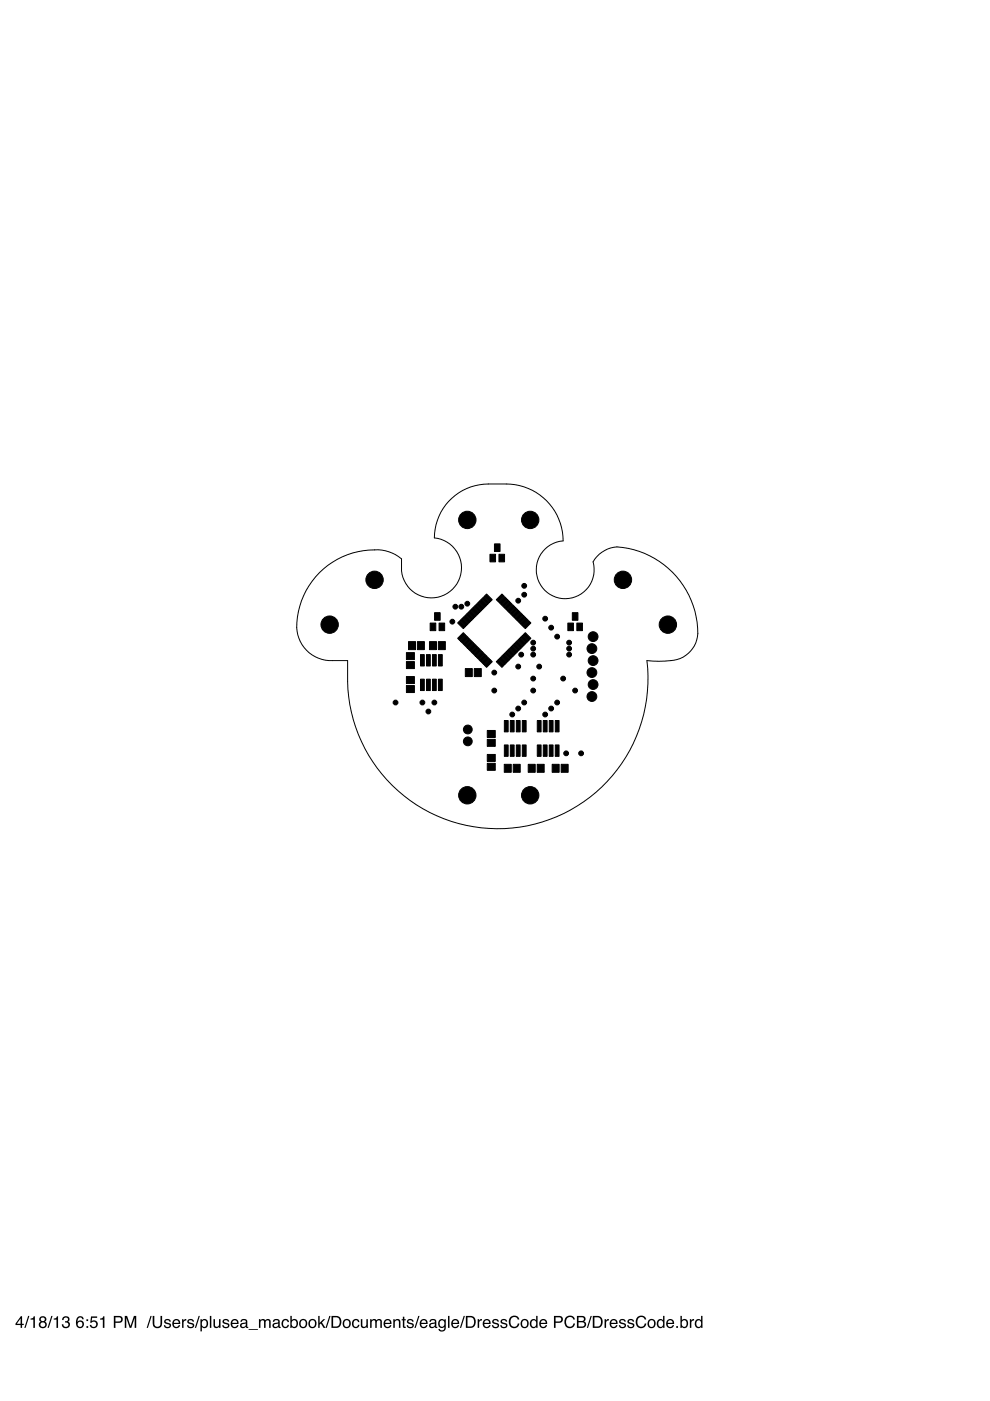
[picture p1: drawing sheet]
<svg xmlns="http://www.w3.org/2000/svg" width="210mm" height="297mm" viewBox="0 0 210 297" stroke-linecap="round" stroke-linejoin="round" font-family="sans-serif">
<path d="M4.4 279.5l-.8 1.2h.8zM4.4 279.1h.3v1.6h.3v.2h-.3v.6h-.3v-.6h-1.1v-.3zM6 279h.2l-.8 2.5h-.2zM6.5 279.5l.5-.1 .2-.3h.2v2.4h-.3v-1.7h-.6zM8.6 279.7a.45 .45 0 0 0 .9 0 .45 .45 0 0 0-.9 0zM8.6 280.9a.51 .51 0 0 0 1 0 .51 .51 0 0 0-1 0zM8.5 279.3a.7 .7 0 0 1 1.1-.1 .7 .7 0 0 1-.1 1 .77 .77 0 0 1 .2 1.2 .77 .77 0 0 1-1.2 0 .77 .77 0 0 1 .1-1.2l-.3-.5zM10.9 279h.2l-.8 2.5h-.2zM11.4 279.5l.5-.1 .2-.3h.2v2.4h-.3v-1.7h-.6zM13.4 279.2a.72 .72 0 0 1 1.1 0 .72 .72 0 0 1 0 1h-.1a.8 .8 0 0 1 .2 1.2 .8 .8 0 0 1-1.1 .1l-.4-.7h.3a.51 .51 0 0 0 .5 .6 .51 .51 0 0 0 .5-.5 .51 .51 0 0 0-.5-.5l-.1-.3a.45 .45 0 0 0 .6-.2 .45 .45 0 0 0-.3-.6 .45 .45 0 0 0-.5 .3l-.1 .3h-.3zM16.5 279.2a.73 .73 0 0 1 .8-.1 .73 .73 0 0 1 .4 .6h-.3a.51 .51 0 0 0-.6-.4 .51 .51 0 0 0-.3 .7l-.1 .3a.82 .82 0 0 1 1.3 .1 .82 .82 0 0 1-.3 1.2 .82 .82 0 0 1-1.2-.5v-1.2zM16.5 280.8a.53 .53 0 0 0 1 0 .53 .53 0 0 0-1 0zM18.3 279.7h.4v.4h-.4zM18.3 281.2h.4v.3h-.4zM19.3 279.1h1.3v.3h-1.1l-.1 .7a.85 .85 0 0 1 1.3 .4 .85 .85 0 0 1-.6 1.1 .85 .85 0 0 1-1.1-.7h.4a.55 .55 0 0 0 .8 .3 .55 .55 0 0 0 0-.9 .55 .55 0 0 0-.8 .2l-.3-.1zM21.2 279.5l.5-.1 .2-.3h.2v2.4h-.3v-1.7h-.6zM24.1 279h1.2a.73 .73 0 0 1 .7 .7 .73 .73 0 0 1-.7 .8h-.8v1h-.4zM24.5 279.3v.9h.7a.45 .45 0 0 0 .5-.5 .45 .45 0 0 0-.5-.4zM26.5 279h.4l.8 2.1 .7-2.1h.5v2.5h-.3v-2.1l-.8 2.1h-.3l-.7-2.1v2.1h-.3zM31.9 279h.3l-.8 2.5h-.3zM32.4 279h.3v1.6a.65 .65 0 0 0 .7 .7 .65 .65 0 0 0 .6-.7v-1.6h.4v1.4a1.01 1.01 0 0 1-1 1.2 1.01 1.01 0 0 1-1-1.2zM35 279.8a.74 .74 0 0 1 1.2 .4h-.3a.39 .39 0 0 0-.4-.3 .39 .39 0 0 0-.4 .4l.2 .1a.79 .79 0 0 1 1 .8 .8 .8 0 0 1-.9 .4 .8 .8 0 0 1-.7-.6h.3a.45 .45 0 0 0 .5 .3 .45 .45 0 0 0 .4-.4 .93 .93 0 0 1-1.1-.8zM36.8 279.9a.85 .85 0 0 1 1-.1 .85 .85 0 0 1 .4 .9h-1.3a.53 .53 0 0 0 .4 .6 .53 .53 0 0 0 .6-.3h.3a.9 .9 0 0 1-1.3 .5 .9 .9 0 0 1-.3-1.4zM37 280.1l-.1 .4h1l-.3-.6zM38.6 279.7h.3v.3l.3-.3h.3v.3a.5 .5 0 0 0-.6 .5v1h-.3zM39.9 279.8a.74 .74 0 0 1 1.2 .4h-.3a.39 .39 0 0 0-.4-.3 .39 .39 0 0 0-.3 .4l.1 .1a.79 .79 0 0 1 1 .8 .8 .8 0 0 1-.9 .4 .8 .8 0 0 1-.6-.6h.3a.45 .45 0 0 0 .4 .3 .45 .45 0 0 0 .4-.4 .93 .93 0 0 1-1.1-.8zM42.1 279h.3l-.8 2.5h-.3zM43 280.1a.71 .71 0 0 0-.2 .8 .71 .71 0 0 0 .7 .4 .72 .72 0 0 0 .3-.8 .72 .72 0 0 0-.7-.5zM42.5 279.7h.3v.2a.75 .75 0 0 1 .9-.2 .75 .75 0 0 1 .4 .9 .78 .78 0 0 1-.3 .9 .78 .78 0 0 1-1-.2v1h-.3zM44.5 279h.3v2.5h-.3zM45.3 279.7h.3v1.2a.47 .47 0 0 0 .6 .4 .47 .47 0 0 0 .2-.7v-.9h.4v1.8h-.3v-.2a.64 .64 0 0 1-.8 .3 .64 .64 0 0 1-.4-.7zM47.4 279.8a.74 .74 0 0 1 1.2 .4h-.3a.39 .39 0 0 0-.4-.3 .39 .39 0 0 0-.4 .4l.2 .1a.79 .79 0 0 1 .9 .8 .8 .8 0 0 1-.8 .4 .8 .8 0 0 1-.7-.6h.3a.45 .45 0 0 0 .5 .3 .45 .45 0 0 0 .4-.4h-.1a.93 .93 0 0 1-1-.8zM49.1 279.9a.85 .85 0 0 1 1.1-.1 .85 .85 0 0 1 .4 .9h-1.4a.53 .53 0 0 0 .4 .6 .53 .53 0 0 0 .7-.3h.3a.9 .9 0 0 1-1.3 .5 .9 .9 0 0 1-.3-1.4zM49.4 280.1l-.2 .4h1.1l-.4-.6zM51.2 280.9a.44 .44 0 0 0 .6 .4 .44 .44 0 0 0 .3-.7zM51.1 279.9a.8 .8 0 0 1 1.3 .3v1.1h.2v.2h-.3l-.2-.2a.63 .63 0 0 1-.9 .3 .63 .63 0 0 1 0-1l.9-.3a.42 .42 0 0 0-.4-.4 .42 .42 0 0 0-.4 .4h-.3zM52.7 281.8h2v.2h-2zM54.9 279.7h.3v.3a.6 .6 0 0 1 1.1-.1 .62 .62 0 0 1 .7-.2 .62 .62 0 0 1 .4 .6v1.2h-.3v-1.2a.4 .4 0 0 0-.5-.4 .4 .4 0 0 0-.3 .6v1h-.3v-1.2a.42 .42 0 0 0-.6-.4 .42 .42 0 0 0-.2 .7v.9h-.3zM58.1 280.9a.44 .44 0 0 0 .6 .4 .44 .44 0 0 0 .2-.7zM58 279.9a.8 .8 0 0 1 1.3 .3v1.1h.2v.2h-.3l-.2-.2a.63 .63 0 0 1-1 .3 .63 .63 0 0 1 0-1l1-.3a.42 .42 0 0 0-.4-.4 .42 .42 0 0 0-.5 .4h-.2zM59.9 279.9a.76 .76 0 0 1 .8-.2 .76 .76 0 0 1 .6 .6h-.3a.51 .51 0 0 0-.7-.3 .51 .51 0 0 0-.3 .7 .49 .49 0 0 0 .4 .6 .49 .49 0 0 0 .6-.4h.3a.83 .83 0 0 1-1.1 .6 .83 .83 0 0 1-.5-1.1zM61.6 279h.3v.9a.81 .81 0 0 1 1-.1 .81 .81 0 0 1 .3 1.1 .73 .73 0 0 1-.5 .7 .73 .73 0 0 1-.9-.3v.2h-.2zM62 280.1a.64 .64 0 0 0-.1 .9 .64 .64 0 0 0 .8 .1 .65 .65 0 0 0 .1-.8 .65 .65 0 0 0-.8-.2zM64 280a.66 .66 0 0 0-.2 .9 .66 .66 0 0 0 .9 .2 .67 .67 0 0 0 .1-.9 .67 .67 0 0 0-.8-.2zM63.7 279.9a.92 .92 0 0 1 1.2 .1 .92 .92 0 0 1 0 1.3 .92 .92 0 0 1-1.3 0l-.2-.6zM65.9 280a.66 .66 0 0 0-.2 .9 .66 .66 0 0 0 1 .2 .67 .67 0 0 0 .1-.9 .67 .67 0 0 0-.9-.2zM65.6 279.9a.92 .92 0 0 1 1.3 .1 .92 .92 0 0 1 0 1.3 .92 .92 0 0 1-1.3 0l-.2-.6zM67.5 279h.3v1.5l.8-.8h.4l-.7 .7 .7 1.1h-.4l-.6-.9-.2 .2v.7h-.3zM69.8 279h.3l-.8 2.5h-.3zM70.6 279.3v1.9h.6a.99 .99 0 0 0 .8-.9 .99 .99 0 0 0-.8-1zM70.3 279h1a1.29 1.29 0 0 1 1.1 1.3 1.29 1.29 0 0 1-1.1 1.2h-1zM73.2 280a.66 .66 0 0 0-.2 .9 .66 .66 0 0 0 .9 .2 .67 .67 0 0 0 .1-.9 .67 .67 0 0 0-.8-.2zM72.9 279.9a.92 .92 0 0 1 1.2 .1 .92 .92 0 0 1 0 1.3 .92 .92 0 0 1-1.2 0l-.2-.6zM74.9 279.9a.76 .76 0 0 1 .8-.2 .76 .76 0 0 1 .5 .6h-.3a.51 .51 0 0 0-.7-.3 .51 .51 0 0 0-.2 .7 .49 .49 0 0 0 .3 .6 .49 .49 0 0 0 .6-.4h.3a.83 .83 0 0 1-1.1 .6 .83 .83 0 0 1-.5-1.1zM76.5 279.7h.3v1.2a.47 .47 0 0 0 .7 .4 .47 .47 0 0 0 .2-.7v-.9h.3v1.8h-.3v-.2a.64 .64 0 0 1-.7 .3 .64 .64 0 0 1-.5-.7zM78.5 279.7h.3v.3a.6 .6 0 0 1 1-.1 .62 .62 0 0 1 .7-.2 .62 .62 0 0 1 .5 .6v1.2h-.4v-1.2a.4 .4 0 0 0-.5-.4 .4 .4 0 0 0-.2 .6v1h-.3v-1.2a.42 .42 0 0 0-.6-.4 .42 .42 0 0 0-.2 .7v.9h-.3zM81.6 279.9a.85 .85 0 0 1 1-.1 .85 .85 0 0 1 .4 .9h-1.3a.53 .53 0 0 0 .3 .6 .53 .53 0 0 0 .7-.3h.3a.9 .9 0 0 1-1.3 .5 .9 .9 0 0 1-.3-1.4zM81.8 280.1l-.1 .4h1l-.3-.6zM83.4 279.7h.3v.3a.66 .66 0 0 1 .7-.3 .66 .66 0 0 1 .5 .7v1.1h-.3v-1.1a.46 .46 0 0 0-.6-.4 .46 .46 0 0 0-.3 .6v.9h-.3zM85.4 279.2h.3v.5h.3v.2h-.3v1.2l.3 .2v.2a.44 .44 0 0 1-.6-.3v-1.3h-.2v-.2h.2zM86.5 279.8a.74 .74 0 0 1 1.2 .4h-.3a.39 .39 0 0 0-.4-.3 .39 .39 0 0 0-.4 .4l.2 .1a.79 .79 0 0 1 .9 .8 .8 .8 0 0 1-.8 .4 .8 .8 0 0 1-.7-.6h.3a.45 .45 0 0 0 .5 .3 .45 .45 0 0 0 .4-.4h-.1a.93 .93 0 0 1-1-.8zM88.7 279h.2l-.8 2.5h-.2zM89.2 279.9a.85 .85 0 0 1 1.1-.1 .85 .85 0 0 1 .4 .9h-1.4a.53 .53 0 0 0 .4 .6 .53 .53 0 0 0 .6-.3h.3a.9 .9 0 0 1-1.2 .5 .9 .9 0 0 1-.3-1.4zM89.5 280.1l-.2 .4h1.1l-.4-.6zM91.3 280.9a.44 .44 0 0 0 .6 .4 .44 .44 0 0 0 .2-.7zM91.2 279.9a.8 .8 0 0 1 1.3 .3v1.1h.2v.2h-.3l-.2-.2a.63 .63 0 0 1-.9 .3 .63 .63 0 0 1-.1-1l1-.3a.42 .42 0 0 0-.4-.4 .42 .42 0 0 0-.4 .4h-.3zM93.1 279.9l.6-.2 .5 .2v-.2h.3v1.7a.81 .81 0 0 1-.6 .9 .81 .81 0 0 1-.9-.5h.3a.53 .53 0 0 0 .7 .2 .53 .53 0 0 0 .2-.7 .8 .8 0 0 1-1 .1 .8 .8 0 0 1-.3-1zM93.4 280.1a.65 .65 0 0 0-.2 .8 .65 .65 0 0 0 .8 .3 .64 .64 0 0 0 .2-.9 .64 .64 0 0 0-.8-.2zM95 279h.3v2.5h-.3zM95.9 279.9a.85 .85 0 0 1 1-.1 .85 .85 0 0 1 .5 .9h-1.4a.53 .53 0 0 0 .4 .6 .53 .53 0 0 0 .6-.3h.3a.9 .9 0 0 1-1.3 .5 .9 .9 0 0 1-.2-1.4zM96.2 280.1l-.2 .4h1l-.3-.6zM98.3 279h.3l-.8 2.5h-.3zM99.1 279.3v1.9h.6a.99 .99 0 0 0 .8-.9 .99 .99 0 0 0-.8-1zM98.8 279h1a1.29 1.29 0 0 1 1.1 1.3 1.29 1.29 0 0 1-1.1 1.2h-1zM101.3 279.7h.3v.3l.3-.3h.3v.3a.5 .5 0 0 0-.6 .5v1h-.3zM102.6 279.9a.85 .85 0 0 1 1-.1 .85 .85 0 0 1 .4 .9h-1.3a.53 .53 0 0 0 .4 .6 .53 .53 0 0 0 .6-.3h.3a.9 .9 0 0 1-1.3 .5 .9 .9 0 0 1-.2-1.4zM102.8 280.1l-.1 .4h1l-.3-.6zM104.5 279.8a.74 .74 0 0 1 1.3 .4h-.3a.39 .39 0 0 0-.4-.3 .39 .39 0 0 0-.4 .4l.2 .1a.79 .79 0 0 1 .9 .8 .8 .8 0 0 1-.8 .4 .8 .8 0 0 1-.7-.6h.3a.45 .45 0 0 0 .5 .3 .45 .45 0 0 0 .4-.4h-.1a.93 .93 0 0 1-1-.8zM106.3 279.8a.74 .74 0 0 1 1.2 .4h-.3a.39 .39 0 0 0-.4-.3 .39 .39 0 0 0-.3 .4l.1 .1a.79 .79 0 0 1 1 .8 .8 .8 0 0 1-.9 .4 .8 .8 0 0 1-.6-.6h.3a.45 .45 0 0 0 .4 .3 .45 .45 0 0 0 .5-.4h-.1a.93 .93 0 0 1-1.1-.8zM108.2 279.3a1.1 1.1 0 0 1 1.1-.4 1.1 1.1 0 0 1 .8 .9h-.3a.82 .82 0 0 0-1.1-.5 .82 .82 0 0 0-.5 1 .8 .8 0 0 0 .6 1 .8 .8 0 0 0 1-.7h.3a1.17 1.17 0 0 1-1.4 1 1.17 1.17 0 0 1-.8-1.6zM110.9 280a.66 .66 0 0 0-.2 .9 .66 .66 0 0 0 1 .2 .67 .67 0 0 0 .1-.9 .67 .67 0 0 0-.9-.2zM110.6 279.9a.92 .92 0 0 1 1.3 .1 .92 .92 0 0 1-.1 1.3 .92 .92 0 0 1-1.2 0l-.2-.6zM112.8 280.1a.64 .64 0 0 0-.1 .9 .64 .64 0 0 0 .8 .1 .64 .64 0 0 0 .2-.8 .64 .64 0 0 0-.9-.2zM112.7 279.8l.6-.1 .4 .2v-.9h.3v2.5h-.3v-.2a.8 .8 0 0 1-1.1 .2 .8 .8 0 0 1-.2-1.1zM114.6 279.9a.85 .85 0 0 1 1-.1 .85 .85 0 0 1 .4 .9h-1.3a.53 .53 0 0 0 .4 .6 .53 .53 0 0 0 .6-.3h.3a.9 .9 0 0 1-1.3 .5 .9 .9 0 0 1-.3-1.4zM114.8 280.1l-.1 .4h1l-.3-.6zM117.5 279h1.1a.73 .73 0 0 1 .7 .7 .73 .73 0 0 1-.7 .8h-.8v1h-.3zM117.8 279.3v.9h.7a.45 .45 0 0 0 .5-.5 .45 .45 0 0 0-.5-.4zM120 279.3a1.1 1.1 0 0 1 1.1-.4 1.1 1.1 0 0 1 .8 .9h-.3a.82 .82 0 0 0-1.1-.5 .82 .82 0 0 0-.5 1 .8 .8 0 0 0 .6 1 .8 .8 0 0 0 1-.7h.3a1.17 1.17 0 0 1-1.5 1 1.17 1.17 0 0 1-.7-1.6zM122.7 279.3v.8h.6a.41 .41 0 0 0 .5-.4 .41 .41 0 0 0-.5-.4zM122.7 280.4v.8h.7a.46 .46 0 0 0 .5-.4 .46 .46 0 0 0-.6-.4zM122.3 279h1.1a.63 .63 0 0 1 .7 .4 .63 .63 0 0 1-.3 .8 .72 .72 0 0 1 .4 .9 .72 .72 0 0 1-.8 .4h-1.1zM125.2 279h.3l-.8 2.5h-.3zM126 279.3v1.9h.6a.99 .99 0 0 0 .8-.9 .99 .99 0 0 0-.8-1zM125.7 279h1a1.29 1.29 0 0 1 1.1 1.3 1.29 1.29 0 0 1-1.1 1.2h-1zM128.2 279.7h.3v.3l.3-.3h.3v.3a.5 .5 0 0 0-.6 .5v1h-.3zM129.5 279.9a.85 .85 0 0 1 1-.1 .85 .85 0 0 1 .4 .9h-1.3a.53 .53 0 0 0 .4 .6 .53 .53 0 0 0 .6-.3h.3a.9 .9 0 0 1-1.3 .5 .9 .9 0 0 1-.2-1.4zM129.7 280.1l-.1 .4h1l-.3-.6zM131.5 279.8a.74 .74 0 0 1 1.2 .4h-.3a.39 .39 0 0 0-.4-.3 .39 .39 0 0 0-.4 .4l.2 .1a.79 .79 0 0 1 .9 .8 .8 .8 0 0 1-.8 .4 .8 .8 0 0 1-.7-.6h.3a.45 .45 0 0 0 .5 .3 .45 .45 0 0 0 .4-.4h-.1a.93 .93 0 0 1-1-.8zM133.2 279.8a.74 .74 0 0 1 1.2 .4h-.3a.39 .39 0 0 0-.4-.3 .39 .39 0 0 0-.3 .4l.1 .1a.79 .79 0 0 1 1 .8 .8 .8 0 0 1-.8 .4 .8 .8 0 0 1-.7-.6h.3a.45 .45 0 0 0 .4 .3 .45 .45 0 0 0 .5-.4h-.1a.93 .93 0 0 1-1-.8zM135.1 279.3a1.1 1.1 0 0 1 1.1-.4 1.1 1.1 0 0 1 .8 .9h-.3a.82 .82 0 0 0-1.1-.5 .82 .82 0 0 0-.5 1 .8 .8 0 0 0 .7 1 .8 .8 0 0 0 .9-.7h.3a1.17 1.17 0 0 1-1.4 1 1.17 1.17 0 0 1-.8-1.6zM137.8 280a.66 .66 0 0 0-.2 .9 .66 .66 0 0 0 1 .2 .67 .67 0 0 0 .1-.9 .67 .67 0 0 0-.9-.2zM137.5 279.9a.92 .92 0 0 1 1.3 .1 .92 .92 0 0 1 0 1.3 .92 .92 0 0 1-1.3 0l-.2-.6zM139.7 280.1a.64 .64 0 0 0-.1 .9 .64 .64 0 0 0 .9 .1 .64 .64 0 0 0 .1-.8 .64 .64 0 0 0-.9-.2zM139.6 279.8l.6-.1 .4 .2v-.9h.3v2.5h-.3v-.2a.8 .8 0 0 1-1.1 .2 .8 .8 0 0 1-.2-1.1zM141.5 279.9a.85 .85 0 0 1 1-.1 .85 .85 0 0 1 .4 .9h-1.3a.53 .53 0 0 0 .4 .6 .53 .53 0 0 0 .6-.3h.3a.9 .9 0 0 1-1.3 .5 .9 .9 0 0 1-.3-1.4zM141.7 280.1l-.1 .4h1l-.3-.6zM143.4 281.2h.3v.3h-.3zM144.3 279h.3v.9a.81 .81 0 0 1 1-.1 .81 .81 0 0 1 .3 1.1 .73 .73 0 0 1-.5 .7 .73 .73 0 0 1-.8-.3v.2h-.3zM144.7 280.1a.64 .64 0 0 0-.1 .9 .64 .64 0 0 0 .9 .1 .65 .65 0 0 0 0-.8 .65 .65 0 0 0-.8-.2zM146.3 279.7h.3v.3l.3-.3h.3v.3a.5 .5 0 0 0-.6 .5v1h-.3zM147.8 280.1a.64 .64 0 0 0-.1 .9 .64 .64 0 0 0 .8 .1 .64 .64 0 0 0 .1-.8 .64 .64 0 0 0-.8-.2zM147.7 279.8l.6-.1 .3 .2v-.9h.3v2.5h-.2v-.2a.8 .8 0 0 1-1.1 .2 .8 .8 0 0 1-.3-1.1z" fill-rule="evenodd" fill="#000"/>
<g fill="#000" stroke="#000" stroke-width=".21">
<circle cx="99.1" cy="110.2" r="1.84"/>
<circle cx="112.4" cy="110.2" r="1.84"/>
<circle cx="69.9" cy="132.4" r="1.84"/>
<circle cx="79.4" cy="122.9" r="1.84"/>
<circle cx="95.9" cy="131.8" r=".51"/>
<circle cx="96.5" cy="128.6" r=".51"/>
<circle cx="97.8" cy="128.6" r=".51"/>
<circle cx="99.1" cy="128" r=".51"/>
<circle cx="109.9" cy="127.4" r=".51"/>
<circle cx="110.5" cy="138.8" r=".51"/>
<circle cx="111.1" cy="124.2" r=".51"/>
<circle cx="111.1" cy="126.1" r=".51"/>
<circle cx="113.1" cy="137.5" r=".51"/>
<circle cx="113.1" cy="136.2" r=".51"/>
<circle cx="113.1" cy="138.8" r=".51"/>
<circle cx="115.6" cy="131.2" r=".51"/>
<circle cx="116.9" cy="133.1" r=".51"/>
<circle cx="118.1" cy="135" r=".51"/>
<circle cx="120.7" cy="136.2" r=".51"/>
<circle cx="120.7" cy="138.8" r=".51"/>
<circle cx="120.7" cy="137.5" r=".51"/>
<circle cx="125.5" cy="137.5" r="1.04"/>
<circle cx="125.8" cy="135" r="1.04"/>
<circle cx="132.1" cy="122.9" r="1.84"/>
<circle cx="141.6" cy="132.4" r="1.84"/>
<circle cx="83.9" cy="148.9" r=".51"/>
<circle cx="89.6" cy="148.9" r=".51"/>
<circle cx="90.8" cy="150.9" r=".51"/>
<circle cx="92.1" cy="148.9" r=".51"/>
<circle cx="99.2" cy="154.7" r=".93"/>
<circle cx="99.2" cy="157.2" r=".93"/>
<circle cx="104.8" cy="142.6" r=".51"/>
<circle cx="104.8" cy="146.4" r=".51"/>
<circle cx="108.6" cy="151.5" r=".51"/>
<circle cx="109.9" cy="150.2" r=".51"/>
<circle cx="109.9" cy="141.3" r=".51"/>
<circle cx="111.1" cy="148.9" r=".51"/>
<circle cx="113.1" cy="146.4" r=".51"/>
<circle cx="113.1" cy="143.9" r=".51"/>
<circle cx="114.3" cy="141.3" r=".51"/>
<circle cx="115.6" cy="151.5" r=".51"/>
<circle cx="116.9" cy="150.2" r=".51"/>
<circle cx="118.1" cy="148.9" r=".51"/>
<circle cx="119.4" cy="143.9" r=".51"/>
<circle cx="120" cy="159.7" r=".51"/>
<circle cx="121.9" cy="146.4" r=".51"/>
<circle cx="123.2" cy="159.7" r=".51"/>
<circle cx="125.5" cy="142.6" r="1.04"/>
<circle cx="125.5" cy="147.7" r="1.04"/>
<circle cx="125.8" cy="140.1" r="1.04"/>
<circle cx="125.8" cy="145.1" r="1.04"/>
<circle cx="99.1" cy="168.6" r="1.84"/>
<circle cx="112.4" cy="168.6" r="1.84"/>
</g>
<g fill="#000" stroke="#000" stroke-width=".21">
<path d="M103.9 117.5h1.2v1.6h-1.2zM104.8 115.3h1.2v1.6h-1.2zM105.8 117.5h1.2v1.6h-1.2zM86.2 138.4h1.7v1.4h-1.7zM86.6 136h1.5v1.7h-1.5zM88.5 136h1.5v1.7h-1.5zM89.2 138.8h.8v2.4h-.8zM90.4 138.8h.8v2.4h-.8zM91.1 136h1.4v1.7h-1.4zM91.2 132.1h1.2v1.6h-1.2zM91.7 138.8h.8v2.4h-.8zM92.1 129.9h1.2v1.6h-1.2z"/>
<path d="M92.9 136h1.5v1.7h-1.5zM93 138.8h.8v2.4h-.8zM93.1 132.1h1.2v1.6h-1.2zM97 135.3l1.2-1.2 .5 .5-1.2 1.2zM97 132.1l.5-.5 1.2 1.2-.5 .5zM97.6 135.9l1.2-1.2 .5 .5-1.2 1.2zM97.6 131.5l.5-.5 1.2 1.2-.5 .5zM98.1 136.5l1.3-1.2 .4 .5-1.1 1.2zM98.1 131l.6-.5 1.1 1.2-.4 .5zM98.7 137l1.2-1.2 .5 .5-1.2 1.2zM98.7 130.4l.5-.5 1.2 1.2-.5 .5zM100.5 136.4l.5 .5-1.2 1.2-.5-.5z"/>
<path d="M99.8 129.3l1.2 1.2-.5 .5-1.2-1.2zM99.8 138.2l1.2-1.2 .6 .5-1.2 1.2zM99.8 129.3l.6-.5 1.2 1.2-.6 .5zM100.4 138.7l1.2-1.2 .5 .5-1.2 1.2zM100.4 128.7l.5-.5 1.2 1.2-.5 .5zM101 139.3l1.2-1.2 .5 .5-1.2 1.2zM101.5 127.6l1.2 1.2-.5 .5-1.2-1.2zM101.5 139.9l1.2-1.2 .6 .4-1.3 1.3zM102 127.1l1.3 1.2-.6 .5-1.2-1.2zM102.1 140.4l1.2-1.2 .5 .5-1.2 1.2zM102.1 127l.5-.5 1.2 1.2-.5 .5zM102.7 126.4l.5-.5 1.2 1.2-.5 .5z"/>
<path d="M105.2 127.1l1.2-1.2 .5 .5-1.2 1.2zM105.8 127.7l1.2-1.2 .5 .5-1.2 1.2zM106.3 139.1l.5-.4 1.3 1.2-.6 .5zM106.3 128.3l1.2-1.2 .6 .5-1.3 1.2zM106.9 138.6l.5-.5 1.2 1.2-.5 .5zM106.9 128.8l1.2-1.2 .5 .5-1.2 1.2zM108 137.5l1.2 1.2-.5 .5-1.2-1.2zM107.5 129.4l1.2-1.2 .5 .5-1.2 1.2zM108.1 137.5l.4-.5 1.2 1.2-.5 .5zM109.2 128.8l.5 .5-1.2 1.2-.4-.5zM108.6 136.9l.5-.5 1.2 1.2-.5 .5zM108.6 130.5l1.2-1.2 .5 .5-1.2 1.2z"/>
<path d="M109.7 135.8l1.2 1.2-.5 .5-1.2-1.2zM110.4 129.9l.5 .5-1.2 1.2-.5-.5zM109.7 135.8l.5-.5 1.2 1.2-.4 .5zM109.7 131.7l1.3-1.2 .4 .5-1.2 1.2zM110.3 135.2l.5-.5 1.2 1.2-.5 .5zM111.5 131l.5 .5-1.2 1.2-.5-.5zM110.9 134.6l.5-.5 1.2 1.2-.5 .5zM110.9 132.8l1.2-1.2 .5 .5-1.2 1.2zM120.4 132.1h1.2v1.6h-1.2zM121.3 129.9h1.2v1.6h-1.2zM122.3 132.1h1.2v1.6h-1.2zM86.2 145.4h1.7v1.4h-1.7z"/>
<path d="M86.2 143.4h1.7v1.5h-1.7zM86.2 140.3h1.7v1.5h-1.7zM89.2 144h.8v2.4h-.8zM90.4 144h.8v2.4h-.8zM91.7 144h.8v2.4h-.8zM93 144h.8v2.4h-.8zM98.7 141.8h1.4v1.6h-1.4zM100.6 141.8h1.4v1.6h-1.4zM103.3 156.8h1.7v1.4h-1.7zM103.3 154.9h1.7v1.5h-1.7zM103.3 160h1.7v1.4h-1.7zM102.7 141l1.2-1.2 .5 .5-1.2 1.2z"/>
<path d="M105.7 139.8l1.2 1.2-.5 .5-1.2-1.2zM106.9 157.9h.8v2.5h-.8zM106.9 152.8h.8v2.4h-.8zM105.8 139.7l.5-.5 1.2 1.2-.5 .5zM108.2 157.9h.8v2.5h-.8zM108.2 152.8h.8v2.4h-.8zM109.5 157.9h.8v2.5h-.8zM109.5 152.8h.8v2.4h-.8zM110.7 157.9h.8v2.5h-.8zM110.7 152.8h.8v2.4h-.8zM113.9 157.9h.8v2.5h-.8zM113.9 152.8h.8v2.4h-.8z"/>
<path d="M115.2 157.9h.8v2.5h-.8zM115.2 152.8h.8v2.4h-.8zM116.5 157.9h.8v2.5h-.8zM116.5 152.8h.8v2.4h-.8zM117.7 157.9h.8v2.5h-.8zM117.7 152.8h.8v2.4h-.8zM103.3 161.8h1.7v1.5h-1.7zM106.9 162.1h1.5v1.6h-1.5zM108.8 162.1h1.5v1.6h-1.5zM112 162.1h1.5v1.6h-1.5zM113.9 162.1h1.5v1.6h-1.5zM117.1 162.1h1.5v1.6h-1.5z"/>
<path d="M119 162.1h1.5v1.6h-1.5z"/>
</g>
<path d="M67.7 121.4a16.3 16.3 0 0 1 14-4.6l2.2 .8 1.2 .9a7.7 7.7 0 0 0 .9 5.2 6.4 6.4 0 0 0 10.9 .1 6.4 6.4 0 0 0-4.8-9.8 11.4 11.4 0 0 1 11.4-11.4 22.4 22.4 0 0 1 6.7 .4 12.1 12.1 0 0 1 9.2 11.7 6.1 6.1 0 0 0-5.6 7 6.1 6.1 0 0 0 7.3 5.1 6.1 6.1 0 0 0 4.7-7.7 6.3 6.3 0 0 1 7.4-2.8 18.3 18.3 0 0 1 14.7 18.7 6.1 6.1 0 0 1-5.7 5.1l-2.5 .1-2.5-.1a31.8 31.8 0 0 1-29.4 35.5 31.8 31.8 0 0 1-34.1-31.1v-4.4a16.3 16.3 0 0 1-5.4-.3 7.5 7.5 0 0 1-5.2-9.1 16.7 16.7 0 0 1 4.6-9.3z" fill="none" stroke="#000" stroke-width=".21"/>
</svg>
